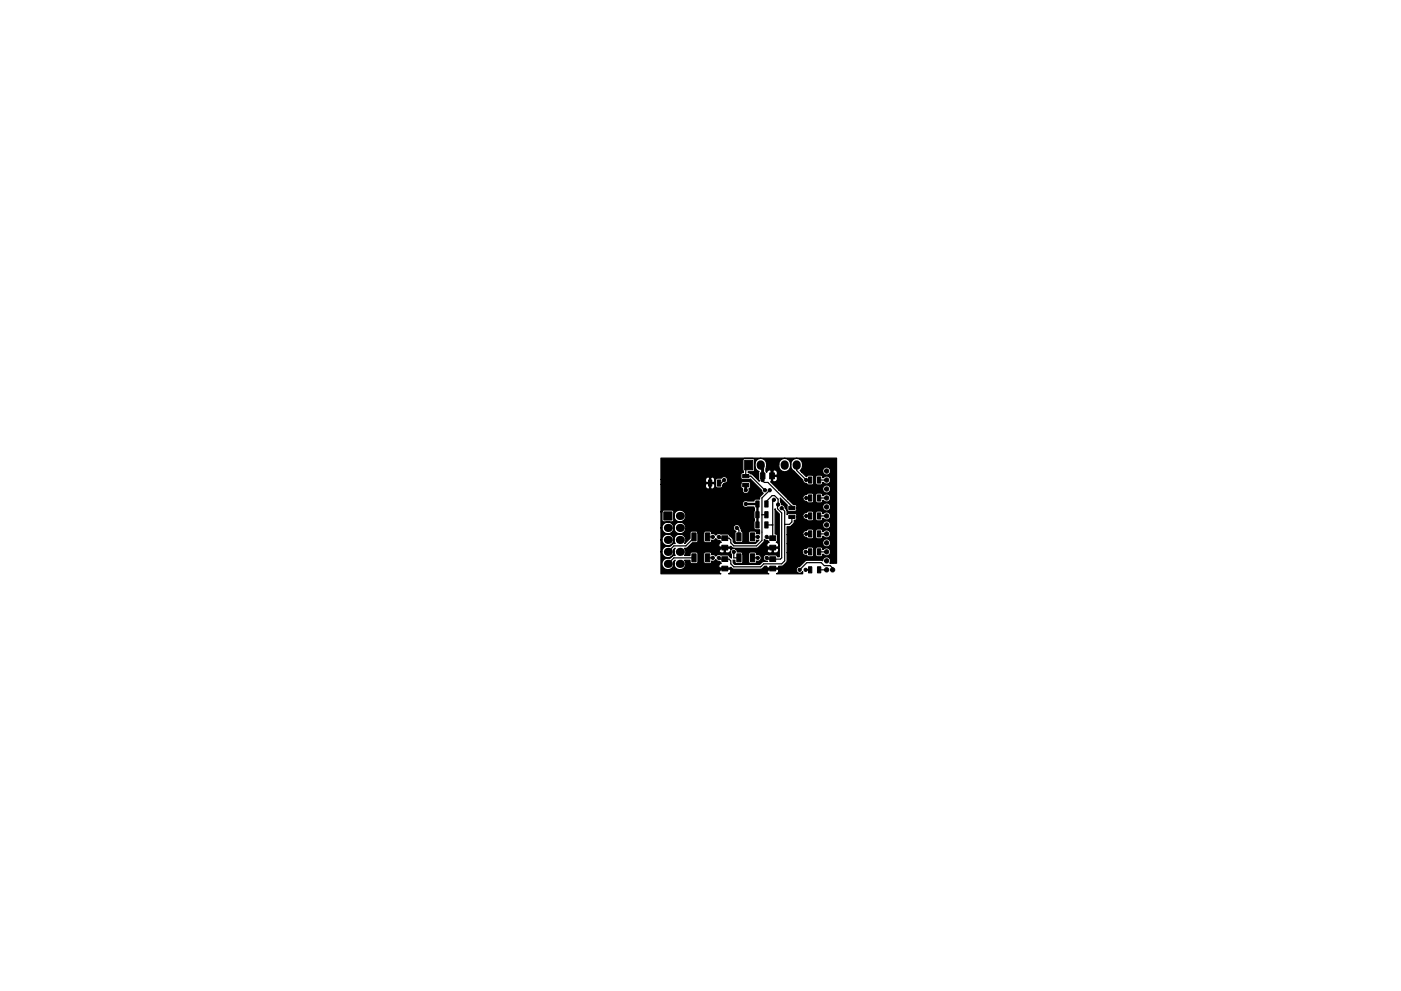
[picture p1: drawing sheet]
<svg xmlns="http://www.w3.org/2000/svg" width="297mm" height="210mm" viewBox="0 0 297 210" stroke-linecap="round" stroke-linejoin="round" font-family="sans-serif">
<g fill="#000" stroke="#000" stroke-width=".21">
<path d="M157.9 97.7h1.7v2h-1.7zM140.7 108.6h1.8v1.7h-1.8zM146.7 113.1h.9v1.7h-.9zM146.7 117.5h.9v1.7h-.9zM150.2 101.8h.7v1.3h-.7zM149.6 113.1h.9v1.7h-.9zM149.6 117.5h.9v1.7h-.9zM152.1 101.8h.7v1.3h-.7zM153 113.7h1.3v1h-1.3zM153 115.7h1.3v1h-1.3zM153 118.1h1.3v1h-1.3zM156.2 113.1h.9v1.7h-.9z"/>
<path d="M156.2 117.5h.9v1.7h-.9zM157.5 100.7h1.3v.7h-1.3zM157.5 102.6h1.3v.7h-1.3zM159.1 113.1h.9v1.7h-.9zM159.1 117.5h.9v1.7h-.9zM160.2 110.7h.7v1.3h-.7zM160.2 106.3h.7v1.3h-.7zM160.2 108.6h.7v1.3h-.7zM161.2 100.3h1v1.3h-1zM162.1 110.7h.7v1.3h-.7zM162.1 106.3h.7v1.3h-.7zM162.1 108.6h.7v1.3h-.7z"/>
<path d="M163.2 100.3h1v1.3h-1zM163.2 113.7h1.3v1h-1.3zM163.2 115.7h1.3v1h-1.3zM163.2 118.1h1.3v1h-1.3zM167.2 109.3h1.3v.7h-1.3zM167.2 107.4h1.3v.7h-1.3zM171.4 101.2h.7v1.3h-.7zM171.4 105h.7v1.3h-.7zM171.4 108.8h.7v1.3h-.7zM171.4 112.6h.7v1.3h-.7zM171.4 116.4h.7v1.3h-.7zM173.3 101.2h.7v1.3h-.7z"/>
<path d="M173.3 105h.7v1.3h-.7zM173.3 108.8h.7v1.3h-.7zM173.3 112.6h.7v1.3h-.7zM173.3 116.4h.7v1.3h-.7zM153 120.1h1.3v1h-1.3zM163.2 120.1h1.3v1h-1.3zM171.4 120.2h.7v1.3h-.7zM173.3 120.2h.7v1.3h-.7z"/>
<circle cx="146.4" cy="99.9" r=".34"/>
<circle cx="175.3" cy="99.9" r=".46"/>
<circle cx="176.5" cy="99.9" r=".46"/>
<circle cx="141" cy="101.2" r=".3"/>
<circle cx="142.2" cy="101.2" r=".3"/>
<circle cx="147.3" cy="108.8" r=".34"/>
<circle cx="147.4" cy="100.5" r=".34"/>
<circle cx="151.1" cy="118.4" r=".34"/>
<circle cx="151.1" cy="113.9" r=".34"/>
<circle cx="152.4" cy="118.4" r=".34"/>
<circle cx="152.4" cy="116.5" r=".34"/>
<circle cx="152.4" cy="113.9" r=".34"/>
<circle cx="153.5" cy="101.8" r=".34"/>
<circle cx="153.8" cy="103.1" r=".34"/>
<circle cx="155.6" cy="117.1" r=".34"/>
<circle cx="156.2" cy="112" r=".34"/>
<circle cx="157.7" cy="112.3" r=".34"/>
<circle cx="158.1" cy="106.9" r=".34"/>
<circle cx="158.1" cy="104" r=".34"/>
<circle cx="158.6" cy="112.3" r=".34"/>
<circle cx="160.7" cy="118.4" r=".34"/>
<circle cx="160.7" cy="113.9" r=".34"/>
<circle cx="161.7" cy="101.8" r=".34"/>
<circle cx="162.2" cy="104" r=".34"/>
<circle cx="162.6" cy="113.9" r=".34"/>
<circle cx="162.6" cy="116.5" r=".34"/>
<circle cx="162.6" cy="118.4" r=".34"/>
<circle cx="163.2" cy="104" r=".34"/>
<circle cx="164.1" cy="106" r=".34"/>
<circle cx="165" cy="107.1" r=".34"/>
<circle cx="165.7" cy="107.8" r=".34"/>
<circle cx="165.7" cy="101.8" r=".34"/>
<circle cx="167.4" cy="117.6" r=".34"/>
<circle cx="167.4" cy="118.5" r=".34"/>
<circle cx="170.8" cy="117.1" r=".34"/>
<circle cx="170.9" cy="101.8" r=".34"/>
<circle cx="170.9" cy="113.3" r=".34"/>
<circle cx="170.9" cy="105.7" r=".34"/>
<circle cx="170.9" cy="109.5" r=".34"/>
<circle cx="175.3" cy="101.8" r=".46"/>
<circle cx="175.3" cy="107.6" r=".46"/>
<circle cx="175.3" cy="109.5" r=".46"/>
<circle cx="175.3" cy="111.4" r=".46"/>
<circle cx="175.3" cy="113.3" r=".46"/>
<circle cx="175.3" cy="115.2" r=".46"/>
<circle cx="175.3" cy="117.1" r=".46"/>
<circle cx="175.3" cy="105.7" r=".46"/>
<circle cx="175.3" cy="119" r=".46"/>
<circle cx="175.3" cy="103.8" r=".46"/>
<circle cx="176.5" cy="109.5" r=".46"/>
<circle cx="176.5" cy="115.2" r=".46"/>
<circle cx="176.5" cy="103.8" r=".46"/>
<circle cx="176.5" cy="111.4" r=".46"/>
<circle cx="176.5" cy="117.1" r=".46"/>
<circle cx="176.5" cy="101.8" r=".46"/>
<circle cx="176.5" cy="105.7" r=".46"/>
<circle cx="176.5" cy="107.6" r=".46"/>
<circle cx="176.5" cy="113.3" r=".46"/>
<circle cx="176.5" cy="119" r=".46"/>
<circle cx="152.4" cy="120.9" r=".34"/>
<circle cx="162.6" cy="120.9" r=".34"/>
<circle cx="169.5" cy="120.9" r=".34"/>
<circle cx="170.8" cy="120.9" r=".34"/>
<circle cx="175.3" cy="120.9" r=".46"/>
<circle cx="176.5" cy="120.9" r=".46"/>
</g>
<g fill="#000">
<circle cx="141.6" cy="119.6" r=".86"/>
<circle cx="141.6" cy="114.5" r=".86"/>
<circle cx="141.6" cy="117.1" r=".86"/>
<circle cx="141.6" cy="112" r=".86"/>
<circle cx="144.1" cy="119.6" r=".86"/>
<circle cx="144.1" cy="114.5" r=".86"/>
<circle cx="144.1" cy="109.5" r=".86"/>
<circle cx="144.1" cy="112" r=".86"/>
<circle cx="144.1" cy="117.1" r=".86"/>
</g>
<path d="M161.3 98.5v.3M163.8 98.5v.3M166.4 98.5v.3M168.9 98.5v.3" fill="none" stroke="#000" stroke-width="1.7"/>
<path d="M161.3 98.7l.4 .4v1.9M163.8 98.7l-.1 .1v2.2M141 101.2h1.2M158.1 102.9v1.1" fill="none" stroke="#000" stroke-width=".63"/>
<path d="M157.7 112.3h.9M167.4 117.6v.9" fill="none" stroke="#000" stroke-width=".76"/>
<g fill="none" stroke="#000" stroke-width=".25">
<path d="M158.7 98.7l-.6 .6v1.7h1.1l3 3M168.9 98.7v1.1l2 2h.9M147.1 113.9v.2l-1.7 1.7h-2.5l-1.3 1.3M147.1 118.4h-4.2l-1.3 1.2M150 118.4h1.1M150 113.9h1.1M153.5 101.8l-.6 .7h-.4M153.7 116.2h-1l-.3 .3M155.6 117.1v1.3h1.1M156.2 112l.5 .5v1.4M159.6 118.4h1.1M159.6 113.9h1.1"/>
<path d="M161.5 109.2h1M161.7 101v1l.4 .4h.7l5.1 5v.4M162.5 106.9v-.5l1.2-1.2h.5l.8 .7-.2 2 .9 .9v9.6l-.2 .2h-2.7l-.2-.2M162.5 111.4h1.3M163.2 104l-1.7 1.7v9l-1.1 1.1h-4.8l-.7-.6v-.7l-.3-.3h-1.9l-.3-.3M163.8 116.2h-1l-.2 .3M164.1 106l-.3 .3v7.9h-1l-.2-.3M165.7 107.8l.7 .7v10.5l-.7 .6h-3.8l-.6 .7h-5.7l-.7-.7v-.6l-.3-.4h-1.9l-.3-.2M167.9 109.7v1l-.5 .5h-1M170.8 117.1h1M170.9 105.7h.9M170.9 109.5h.9"/>
<path d="M170.9 113.3h.9M173.7 101.8h1.6M173.7 105.7h1.6M173.7 109.5h1.6M173.7 113.3h1.6M173.7 117.1h1.6M153.7 120.6h-1l-.3 .3M163.8 120.6h-1l-.2 .3M169.5 120.9l1.6-1.5h3l.7 .6h1.2l.5 .5v.4M170.8 120.9h1M173.7 120.9h1.6"/>
</g>
<path d="M161.7 101.8h.1M161.7 101.8v.2" fill="none" stroke="#000" stroke-width=".38"/>
<path d="M158.1 106.9h2.5v4.5" fill="none" stroke="#000" stroke-width=".51"/>
<path d="M140.1 97.2h37.3v22.3h-1.4a.85 .85 0 0 0-.5-1.3 .85 .85 0 0 0-1.1 .8l-.3-.1h-3.2l-1.3 1.3a.73 .73 0 0 0-.7 1.1 .73 .73 0 0 0 1.3 0v.4h-5.6h.2a.59 .59 0 0 0 .1-.9h-2.2l-.1 .1a.66 .66 0 0 0 .4 .8h-8.5h.2a.59 .59 0 0 0 .1-.9h-2.2l-.2 .1a.66 .66 0 0 0 .5 .8h-12.8v-4.6h.2l.1 .5a1.27 1.27 0 0 0 1.7 .6 1.27 1.27 0 0 0 .7-1.6l.4-.3a1.16 1.16 0 0 0 0 1.6h-.5l-.7 .6-.4-.1a1.26 1.26 0 0 0-1.2 1.4 1.26 1.26 0 0 0 1.5 1.1 1.26 1.26 0 0 0 .9-1.7l.4-.3a1.24 1.24 0 0 0 .1 1.6 1.24 1.24 0 0 0 1.7 0 1.24 1.24 0 0 0 .1-1.6h1.2v.4l.4 .3h1l.3-.4-.1-2-1.4-.1-.2 .3v.5h-1.2l.3-.8-.2-.6h7.2a.68 .68 0 0 0 .5 .8h.5l.1-.1v-.9h-.9l-.2 .2h-7.2l-.1-.2 .7-.1 1-1 1.1-.2 .1-1.9h1.2v1.7l.2 .3h1.2l.2-.2 .1-.3h.4l.5-.3 .2 .2 .7 .2 .2 .3-.2 .1a.59 .59 0 0 0-.1 1h2.2l.1-.2 .7 .4h4.8l.4-.1 1.1-1.2 .2-.6 .7 .3 .3 .3-.3 .1a.59 .59 0 0 0-.1 1h2.2l.2-.2a.68 .68 0 0 0-.5-.9l.2-.3v-1l-.1-.3-.4-.1v-5.4l.2 .4 .7 .7v9.1h-.4l-.1-.2-.2-.2-1.4 .1a.77 .77 0 0 0-1.3 .4 .77 .77 0 0 0 .9 .9l-1 .1-.6 .6h-5.3l-.4-.4v-.6l.4 .1 .1 .4 .2 .3h1.2l.2-.4v-1.7h1.2l.1 2 1.4 .1 .2-.2v-.4l.1 .1a.73 .73 0 0 0 .9-.8 .73 .73 0 0 0-1-.6l-.1-.5-.3-.1h-1l-.3 .4h-1.2l-.2-.3-1-.1-.3-.6h6.6v.3l.2 .4 .7 .1 .2-.1v-.9h.3v.9l.1 .1h.5a.61 .61 0 0 0 .3-1h-2.2l-.1 .2-7.2-.1-.5 .4-.1-.5h-1v.9l.2 .1h.4l.5-.3 .2 .6v.8l-.7-.6-1.6-.1a.73 .73 0 0 0-1 .3l-.5-.4-.4 .1-.3-.5h-1.3l-.1 .3 .1 2 1.3 .1 .2-.2 .1-.4a.69 .69 0 0 0 .9-.3l.2 .3 .7 .1 .2 .4-.2 .1a.59 .59 0 0 0-.1 .9h2.2l.1-.2 .7 .5h5.7l.8-.7h.5l.1 .4h2.2l.2-.4 1-.1 .7-.8 .1-2h3.2l.3 .5 .6 .1 .3 .3h.8l.4-.2v-1.5h.4v1.3l.3 .4h1l.2-.5 .4 .2a.85 .85 0 0 0 1.2-.2 .85 .85 0 0 0-.2-1.2 .85 .85 0 0 0-1.2 .2h-.2l-.1-.4-.3-.1h-.8l-.3 .3h-.4l-.1-.2-.3-.1h-.8l-.3 .3a.74 .74 0 0 0-.9 .8h-3.2v-1.9h7.5l.1 .4a.85 .85 0 0 0 1.5 0 .85 .85 0 0 0-.6-1.4 .85 .85 0 0 0-1 1h-7.5v-1.9h3.3l.3 .5 .5 .1 .3 .3h.8l.4-.2v-1.5h.4l.1 1.6 1.2 .1 .2-.5h.2a.85 .85 0 0 0 1.2 .1 .85 .85 0 0 0 0-1.3 .85 .85 0 0 0-1.2 .2h-.2l-.1-.4-.3-.2-.8 .1-.3 .3h-.4l-.1-.2-.3-.2-.8 .1-.3 .3h-.2a.74 .74 0 0 0-.6 .8h-3.3v-1.6l.7-.1 .2-.2h6.6l.1 .3a.85 .85 0 0 0 1.5 0 .85 .85 0 0 0-.6-1.3 .85 .85 0 0 0-1 1h-6.6l.6-.6v-.5l.5-.2v-.6h1.3a.87 .87 0 0 0 .9 .7l.3 .2 1-.1 .1-1.6h.4v1.3l.3 .4h1l.2-.5h.2a.85 .85 0 0 0 1.2 .1 .85 .85 0 0 0 0-1.3 .85 .85 0 0 0-1.2 .2h-.2l-.1-.5-.3-.1-.8 .1-.3 .3h-.4l-.1-.3-.3-.1-.8 .1-.3 .2h-.2a.74 .74 0 0 0-.6 .9h-1.3v-.4l-.4-.3h-1.3l-.3 .3-.1-.9-.3-.5a.69 .69 0 0 0-.8-.7l-.3-1.4 1.5 1.5v.9l.2 .4h1.6l.2-.2v-.6h5.5l.1 .3a.85 .85 0 0 0 1.5 0 .85 .85 0 0 0-.6-1.3 .85 .85 0 0 0-1 1h-5.5l-.1-.6-.6-.1-1.2-1.2h3.2l.3 .5 .5 .1 .3 .3h.8l.4-.2v-1.5h.4l.1 1.6 1.2 .1 .2-.5h.2a.85 .85 0 0 0 1.2 .1 .85 .85 0 0 0 0-1.3 .85 .85 0 0 0-1.2 .2h-.2l-.1-.5-.3-.1h-.8l-.3 .4h-.4l-.1-.3-.3-.1h-.8l-.3 .3h-.2a.74 .74 0 0 0-.6 .9h-3.2l-1.9-1.9h9.3l.1 .3a.85 .85 0 0 0 1.5 0 .85 .85 0 0 0-.6-1.3 .85 .85 0 0 0-1 1h-9.3l-1.7-1.7 .2-.1v-1h.2v1l.2 .1a.68 .68 0 0 0 .8-.5v-.5l-.1-.1h-1.2l.1-1.2h.2v.9h.9l.1-.1-.1-.7a.59 .59 0 0 0-.9-.1l-.4-.2a.68 .68 0 0 0-.8 .5l-.2-.2 .1-1.5h2.6a1.28 1.28 0 0 0 1.3 1.6 1.28 1.28 0 0 0 1.2-1.6l.1 .4a1.26 1.26 0 0 0 .7 1.1l1.8 1.8a.83 .83 0 0 0 .9 .8l.3 .3 1-.1 .1-1.6h.4v1.3l.3 .4h1l.2-.5h.2a.85 .85 0 0 0 1.2 .1 .85 .85 0 0 0 0-1.3 .85 .85 0 0 0-1.2 .1h-.2l-.1-.4-.3-.1h-.8l-.3 .4h-.4l-.1-.3-.3-.1h-.8l-.4 .3-1-1h4.5a.85 .85 0 0 0 1.3 .6 .85 .85 0 0 0 0-1.5 .85 .85 0 0 0-1.3 .6v.3h-4.5l-.3-.3 .2-.1a1.38 1.38 0 0 0 .1-1.9 1.38 1.38 0 0 0-1.9-.2l-.3 .9a1.27 1.27 0 0 0-1.3-1.2 1.27 1.27 0 0 0-1.3 1.2h-2.6l-.1-.5a1.27 1.27 0 0 0-1.5-.7 1.27 1.27 0 0 0-.9 1.6 1.19 1.19 0 0 0 1 1.1l-.2 .3v1.3l.2 .5-1.4-1.4-1-.4v-.2h1l.4-.3-.1-2.4-.3-.1-2 .1-.1 .3 .1 2.6-.5 .2v1l.4 .3h1.3l.3-.2 2.4 2.4 .1 .4 .2 .2-.7 .9-.1 .4h-.9l-.2 .4h-1.4a.73 .73 0 0 0-1.1 .6 .73 .73 0 0 0 1.1 .7h1.4v4.6l.3 .2h.8v.9l-.6-.1-.2-.5-1.4 .1v2.1l.3 .3h.9l.3-.2 .1-.4h.5l-.7 .7h-4.4l-.4-.3-.1-.8-.9-.9h-1.6a.73 .73 0 0 0-1 .3l-.5-.4h-.4l-.1-.4-.3-.1h-1.1l-.2 .4h-1.2l-.1-.3-.3-.1h-1.1l-.2 .4v1.1l-1.2 1.1a1.24 1.24 0 0 0-.1-1.7 1.24 1.24 0 0 0-1.7 0 1.24 1.24 0 0 0-.1 1.7h-.5l-.7 .6-.4-.1a1.25 1.25 0 0 0-1.3 1.3h-.2v-2.6h.2l.1 .5a1.27 1.27 0 0 0 2.1 .4 1.27 1.27 0 0 0-.4-2 1.27 1.27 0 0 0-1.8 1.1h-.2v-2.5h.2l.1 .5a1.28 1.28 0 0 0 1.4 .7 1.28 1.28 0 0 0 1.1-1.2 1.26 1.26 0 0 0 1.2 1.3 1.26 1.26 0 0 0 1.3-1.1h10.1l.1 .2 .4 .3-.2 .4 .1 1.8 .3 .3h.9l.3-.2 .1-.2v-1.7l-.3-.4-.3-.7a.73 .73 0 0 0-.8-.7 .73 .73 0 0 0-.6 .9h-10.1v-.2a1.27 1.27 0 0 0-1.3-1.2 1.27 1.27 0 0 0-1.2 1.2 1.27 1.27 0 0 0-1.3-1.2 1.27 1.27 0 0 0-1.3 1.2h-.2v-3.4h.3v1.7l.2 .4h2l.3-.4v-.8a1.26 1.26 0 0 0 1.9 1 1.26 1.26 0 0 0-.2-2.2 1.29 1.29 0 0 0-1.7 1.2l-.1-1-.2-.3h-1.9l-.2 .1-.1 .3h-.3v-5.8h9.5v.5a.52 .52 0 0 0 .8 .3v-1h.3v1l.1 .2a.63 .63 0 0 0 .7-.5v-.5l-.1-.2h-1.7l-.1 .2h-9.5v-1.1h9.5v.5l.1 .2h.7v-1h.3v1h.7l.1-.6h.2v1.3l.3 .4h1l.2-.2v-.4l.3-.3h3.6v.8l.3 .3a.77 .77 0 0 0 .7 1 .77 .77 0 0 0 .7-1l.4-.4-.1-.9-.2-.2h-1.6l-.2 .4h-3.6a.77 .77 0 0 0 .6-1.2 .77 .77 0 0 0-1.3 0l-.8 .1-.3 .3h-.2l-.1-.3a.45 .45 0 0 0-.7-.1l-.4-.2a.63 .63 0 0 0-.7 .5h-9.5z" fill="#000" stroke="#000" stroke-width=".25"/>
</svg>
